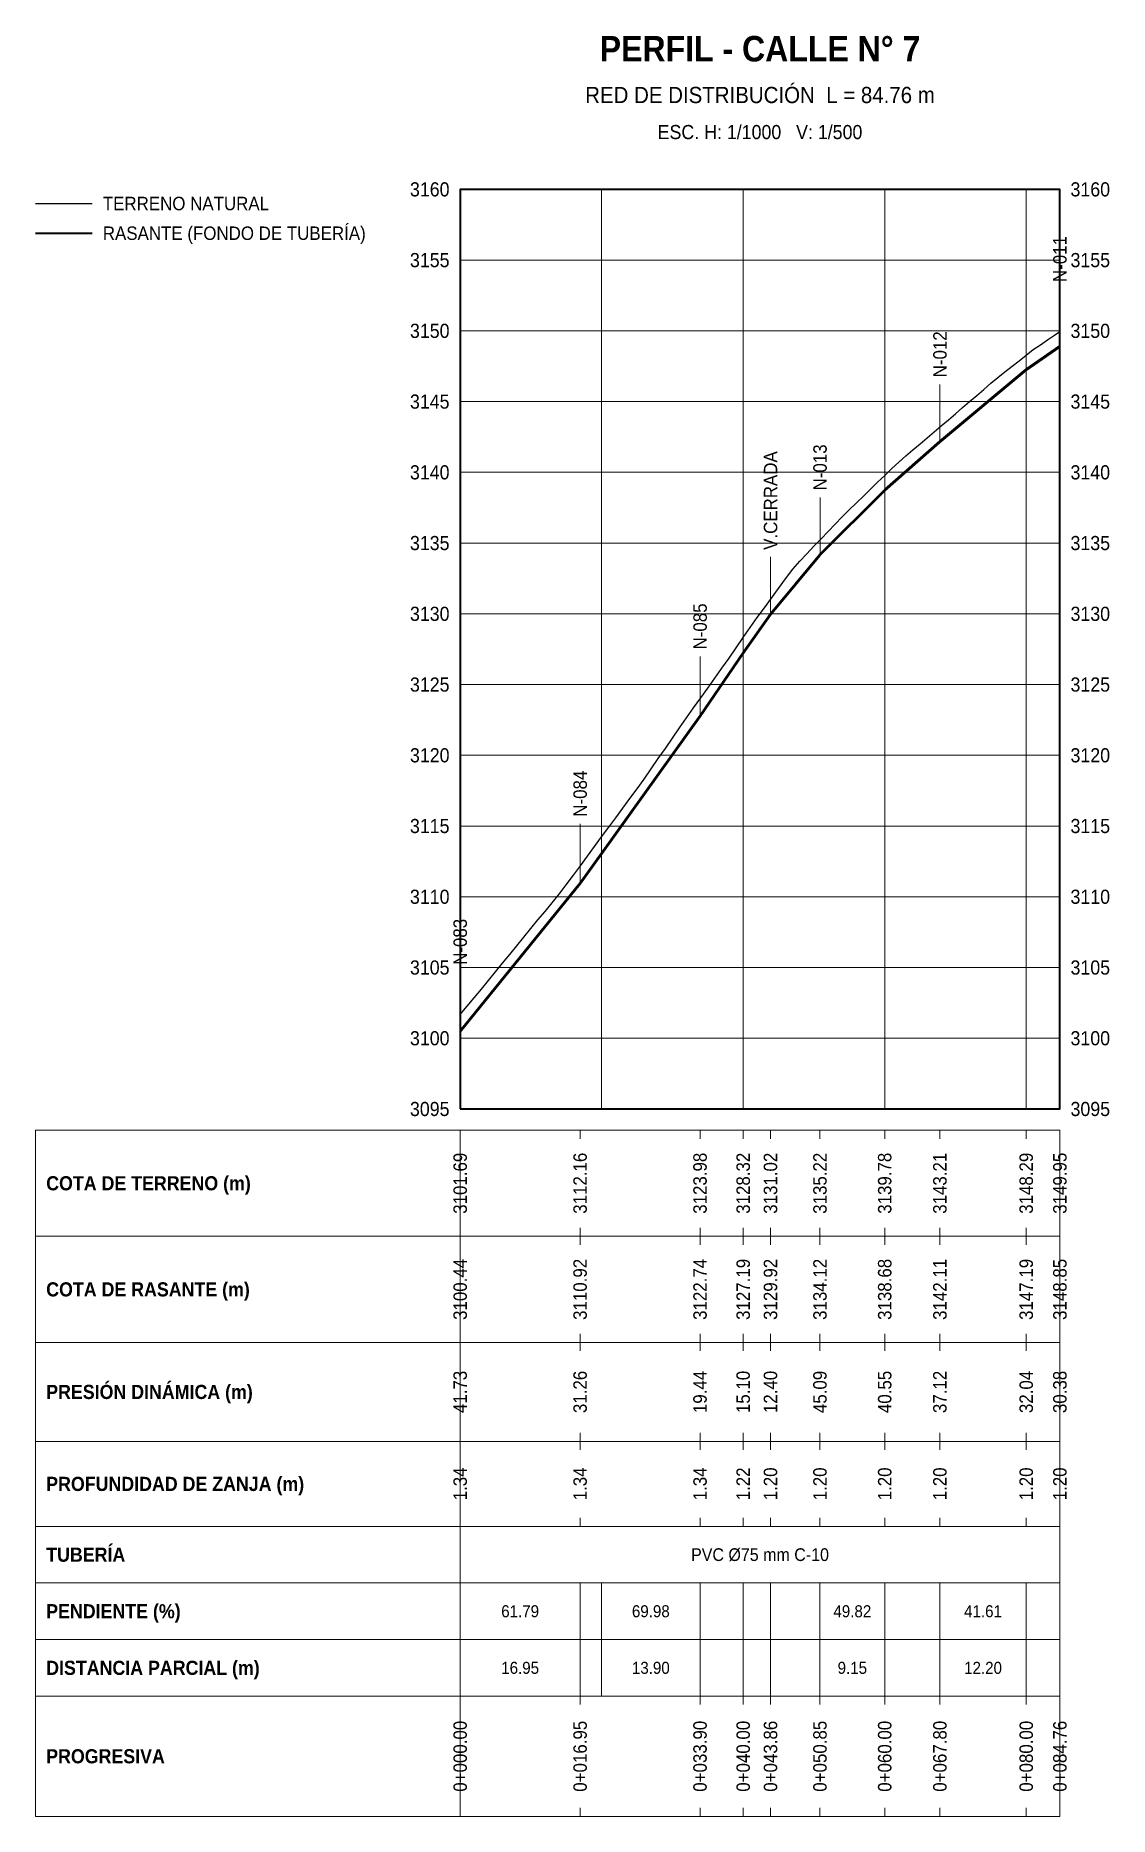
# Model space of a CAD drawing. Header units: metres. Extents: x 295850 to 310263, y 8095845 to 8104014.
# Drawn here: x 298707.8 to 298859.6, y 8098900 to 8099151.7 of the extents above; entities that cross this region are included whole.
import ezdxf
from ezdxf.enums import TextEntityAlignment as Align

# ---------------------------------------------------------------- set-up
doc = ezdxf.new("R2010")
doc.units = ezdxf.units.M
for name, color, linetype, lineweight in [('PERF-BANDAS', 7, 'Continuous', 18), ('PERF-EST', 6, 'Continuous', 18), ('PERF-GRILLA', 252, 'Continuous', 9), ('PERF-MARCO', 7, 'Continuous', 35), ('PERF-RASANTE', 1, 'Continuous', 35), ('PERF-TERRENO', 32, 'Continuous', 25), ('PERF-TXT', 7, 'Continuous', 18)]:
    doc.layers.add(name, color=color, linetype=linetype, lineweight=lineweight)
doc.styles.add('ARIAL', font='arial.ttf')
doc.styles.add('ARIAL-B', font='arialbd.ttf')

# ---------------------------------------------------------------- blocks, each defined once
blk = doc.blocks.new('PERFIL_CALLE_N_7')
at = {"layer": 'PERF-BANDAS'}
for p, q in [((298767.8, 8098997), (298767.8, 8098982)), ((298767.8, 8098997), (298767.8, 8098995.8)), ((298784.75, 8098997), (298784.75, 8098995.8)), ((298801.7, 8098997), (298801.7, 8098995.8)), ((298807.8, 8098997), (298807.8, 8098995.8)), ((298811.66, 8098997), (298811.66, 8098995.8)), ((298818.65, 8098997), (298818.65, 8098995.8)), ((298827.8, 8098997), (298827.8, 8098995.8)), ((298835.6, 8098997), (298835.6, 8098995.8)), ((298847.8, 8098997), (298847.8, 8098995.8)), ((298852.56, 8098997), (298852.56, 8098995.8)), ((298767.8, 8098982), (298767.8, 8098983.2)), ((298767.8, 8098982), (298767.8, 8098967)), ((298767.8, 8098982), (298767.8, 8098980.8)), ((298784.75, 8098982), (298784.75, 8098983.2)), ((298784.75, 8098982), (298784.75, 8098980.8)), ((298801.7, 8098982), (298801.7, 8098983.2)), ((298801.7, 8098982), (298801.7, 8098980.8)), ((298807.8, 8098982), (298807.8, 8098983.2)), ((298807.8, 8098982), (298807.8, 8098980.8)), ((298811.66, 8098982), (298811.66, 8098983.2)), ((298811.66, 8098982), (298811.66, 8098980.8)), ((298818.65, 8098982), (298818.65, 8098983.2)), ((298818.65, 8098982), (298818.65, 8098980.8)), ((298827.8, 8098982), (298827.8, 8098983.2)), ((298827.8, 8098982), (298827.8, 8098980.8)), ((298835.6, 8098982), (298835.6, 8098983.2)), ((298835.6, 8098982), (298835.6, 8098980.8)), ((298847.8, 8098982), (298847.8, 8098983.2)), ((298847.8, 8098982), (298847.8, 8098980.8)), ((298852.56, 8098982), (298852.56, 8098983.2)), ((298852.56, 8098982), (298852.56, 8098980.8)), ((298767.8, 8098967), (298767.8, 8098968.2)), ((298767.8, 8098967), (298767.8, 8098953)), ((298767.8, 8098967), (298767.8, 8098965.8)), ((298784.75, 8098967), (298784.75, 8098968.2)), ((298784.75, 8098967), (298784.75, 8098965.8)), ((298801.7, 8098967), (298801.7, 8098968.2)), ((298801.7, 8098967), (298801.7, 8098965.8)), ((298807.8, 8098967), (298807.8, 8098968.2)), ((298807.8, 8098967), (298807.8, 8098965.8)), ((298811.66, 8098967), (298811.66, 8098968.2)), ((298811.66, 8098967), (298811.66, 8098965.8)), ((298818.65, 8098967), (298818.65, 8098968.2)), ((298818.65, 8098967), (298818.65, 8098965.8)), ((298827.8, 8098967), (298827.8, 8098968.2)), ((298827.8, 8098967), (298827.8, 8098965.8)), ((298835.6, 8098967), (298835.6, 8098968.2)), ((298835.6, 8098967), (298835.6, 8098965.8)), ((298847.8, 8098967), (298847.8, 8098968.2)), ((298847.8, 8098967), (298847.8, 8098965.8)), ((298852.56, 8098967), (298852.56, 8098968.2)), ((298852.56, 8098967), (298852.56, 8098965.8)), ((298767.8, 8098953), (298767.8, 8098954.2)), ((298784.75, 8098953), (298784.75, 8098954.2)), ((298801.7, 8098953), (298801.7, 8098954.2)), ((298807.8, 8098953), (298807.8, 8098954.2)), ((298811.66, 8098953), (298811.66, 8098954.2)), ((298818.65, 8098953), (298818.65, 8098954.2)), ((298827.8, 8098953), (298827.8, 8098954.2)), ((298835.6, 8098953), (298835.6, 8098954.2)), ((298847.8, 8098953), (298847.8, 8098954.2)), ((298852.56, 8098953), (298852.56, 8098954.2)), ((298767.8, 8098953), (298767.8, 8098941)), ((298767.8, 8098953), (298767.8, 8098951.8)), ((298784.75, 8098953), (298784.75, 8098951.8)), ((298801.7, 8098953), (298801.7, 8098951.8)), ((298807.8, 8098953), (298807.8, 8098951.8)), ((298811.66, 8098953), (298811.66, 8098951.8)), ((298818.65, 8098953), (298818.65, 8098951.8)), ((298827.8, 8098953), (298827.8, 8098951.8)), ((298835.6, 8098953), (298835.6, 8098951.8)), ((298847.8, 8098953), (298847.8, 8098951.8)), ((298852.56, 8098953), (298852.56, 8098951.8)), ((298767.8, 8098941), (298767.8, 8098942.2)), ((298784.75, 8098941), (298784.75, 8098942.2)), ((298801.7, 8098941), (298801.7, 8098942.2)), ((298807.8, 8098941), (298807.8, 8098942.2)), ((298811.66, 8098941), (298811.66, 8098942.2)), ((298818.65, 8098941), (298818.65, 8098942.2)), ((298827.8, 8098941), (298827.8, 8098942.2)), ((298835.6, 8098941), (298835.6, 8098942.2)), ((298847.8, 8098941), (298847.8, 8098942.2)), ((298852.56, 8098941), (298852.56, 8098942.2)), ((298767.8, 8098941), (298767.8, 8098933)), ((298852.56, 8098941), (298852.56, 8098933)), ((298767.8, 8098933), (298767.8, 8098925)), ((298784.75, 8098933), (298784.75, 8098925)), ((298787.8, 8098933), (298787.8, 8098925)), ((298801.7, 8098933), (298801.7, 8098925)), ((298807.8, 8098933), (298807.8, 8098925)), ((298811.66, 8098933), (298811.66, 8098925)), ((298818.65, 8098933), (298818.65, 8098925)), ((298827.8, 8098933), (298827.8, 8098925)), ((298835.6, 8098933), (298835.6, 8098925)), ((298847.8, 8098933), (298847.8, 8098925)), ((298852.56, 8098933), (298852.56, 8098925)), ((298767.8, 8098925), (298767.8, 8098917)), ((298784.75, 8098925), (298784.75, 8098917)), ((298787.8, 8098925), (298787.8, 8098917)), ((298801.7, 8098925), (298801.7, 8098917)), ((298807.8, 8098925), (298807.8, 8098917)), ((298811.66, 8098925), (298811.66, 8098917)), ((298818.65, 8098925), (298818.65, 8098917)), ((298827.8, 8098925), (298827.8, 8098917)), ((298835.6, 8098925), (298835.6, 8098917)), ((298847.8, 8098925), (298847.8, 8098917)), ((298852.56, 8098925), (298852.56, 8098917)), ((298767.8, 8098917), (298767.8, 8098900)), ((298767.8, 8098917), (298767.8, 8098915.8)), ((298784.75, 8098917), (298784.75, 8098915.8)), ((298801.7, 8098917), (298801.7, 8098915.8)), ((298807.8, 8098917), (298807.8, 8098915.8)), ((298811.66, 8098917), (298811.66, 8098915.8)), ((298818.65, 8098917), (298818.65, 8098915.8)), ((298827.8, 8098917), (298827.8, 8098915.8)), ((298835.6, 8098917), (298835.6, 8098915.8)), ((298847.8, 8098917), (298847.8, 8098915.8)), ((298852.56, 8098917), (298852.56, 8098915.8)), ((298767.8, 8098900), (298767.8, 8098901.2)), ((298784.75, 8098900), (298784.75, 8098901.2)), ((298801.7, 8098900), (298801.7, 8098901.2)), ((298807.8, 8098900), (298807.8, 8098901.2)), ((298811.66, 8098900), (298811.66, 8098901.2)), ((298818.65, 8098900), (298818.65, 8098901.2)), ((298827.8, 8098900), (298827.8, 8098901.2)), ((298835.6, 8098900), (298835.6, 8098901.2)), ((298847.8, 8098900), (298847.8, 8098901.2)), ((298852.56, 8098900), (298852.56, 8098901.2))]:
    blk.add_line(p, q, dxfattribs=at)
for points in [[(298707.8, 8098982), (298852.56, 8098982), (298852.56, 8098997), (298707.8, 8098997)], [(298707.8, 8098967), (298852.56, 8098967), (298852.56, 8098982), (298707.8, 8098982)], [(298707.8, 8098953), (298852.56, 8098953), (298852.56, 8098967), (298707.8, 8098967)], [(298707.8, 8098941), (298852.56, 8098941), (298852.56, 8098953), (298707.8, 8098953)], [(298707.8, 8098933), (298852.56, 8098933), (298852.56, 8098941), (298707.8, 8098941)], [(298707.8, 8098925), (298852.56, 8098925), (298852.56, 8098933), (298707.8, 8098933)], [(298707.8, 8098917), (298852.56, 8098917), (298852.56, 8098925), (298707.8, 8098925)], [(298707.8, 8098900), (298852.56, 8098900), (298852.56, 8098917), (298707.8, 8098917)]]:
    blk.add_lwpolyline(points, close=True, dxfattribs=at)
at = {"layer": 'PERF-EST'}
for p, q in [((298852.56, 8099107.7), (298852.56, 8099115.9)), ((298835.61, 8099094.23), (298835.61, 8099102.43)), ((298818.66, 8099078.24), (298818.66, 8099086.44)), ((298811.67, 8099069.84), (298811.67, 8099078.04)), ((298801.71, 8099055.48), (298801.71, 8099063.96)), ((298784.76, 8099031.83), (298784.76, 8099040.32)), ((298767.8, 8099010.89), (298767.8, 8099019.37))]:
    blk.add_line(p, q, dxfattribs=at)
at = {"layer": 'PERF-GRILLA'}
for p, q in [((298767.8, 8099130), (298852.56, 8099130)), ((298767.8, 8099000), (298767.8, 8099130)), ((298787.8, 8099000), (298787.8, 8099130)), ((298807.8, 8099000), (298807.8, 8099130)), ((298827.8, 8099000), (298827.8, 8099130)), ((298847.8, 8099000), (298847.8, 8099130)), ((298767.8, 8099120), (298852.56, 8099120)), ((298767.8, 8099110), (298852.56, 8099110)), ((298767.8, 8099100), (298852.56, 8099100)), ((298767.8, 8099090), (298852.56, 8099090)), ((298767.8, 8099080), (298852.56, 8099080)), ((298767.8, 8099070), (298852.56, 8099070)), ((298767.8, 8099060), (298852.56, 8099060)), ((298767.8, 8099050), (298852.56, 8099050)), ((298767.8, 8099040), (298852.56, 8099040)), ((298767.8, 8099030), (298852.56, 8099030)), ((298767.8, 8099020), (298852.56, 8099020)), ((298767.8, 8099010), (298852.56, 8099010)), ((298767.8, 8099000), (298852.56, 8099000))]:
    blk.add_line(p, q, dxfattribs=at)
at = {"layer": 'PERF-MARCO'}
blk.add_lwpolyline([(298767.8, 8099000), (298852.56, 8099000), (298852.56, 8099130), (298767.8, 8099130)], close=True, dxfattribs=at)
at = {"layer": 'PERF-RASANTE'}
blk.add_line((298707.8, 8099123.8), (298715.8, 8099123.8), dxfattribs=at)
at = {"layer": 'PERF-RASANTE', "color": 5}
blk.add_lwpolyline([(298767.8, 8099011.09), (298784.75, 8099032.03), (298787.8, 8099036.22), (298801.7, 8099055.68), (298807.8, 8099064.59), (298811.66, 8099070.04), (298818.65, 8099078.44), (298827.8, 8099087.56), (298835.6, 8099094.42), (298847.8, 8099104.58), (298852.56, 8099107.9)], dxfattribs=at)
at = {"layer": 'PERF-RASANTE'}
blk.add_lwpolyline([(298767.8, 8099010.89), (298784.75, 8099031.83), (298787.8, 8099036.02), (298801.7, 8099055.48), (298807.8, 8099064.39), (298811.66, 8099069.84), (298818.65, 8099078.24), (298827.8, 8099087.36), (298835.6, 8099094.22), (298847.8, 8099104.38), (298852.56, 8099107.7)], dxfattribs=at)
at = {"layer": 'PERF-TERRENO'}
blk.add_line((298707.8, 8099128), (298715.8, 8099128), dxfattribs=at)
blk.add_lwpolyline([(298767.8, 8099013.37), (298768.8, 8099014.55), (298769.8, 8099015.72), (298770.8, 8099016.93), (298771.8, 8099018.16), (298772.8, 8099019.38), (298773.8, 8099020.6), (298774.8, 8099021.83), (298775.8, 8099023.05), (298776.8, 8099024.27), (298777.8, 8099025.49), (298778.8, 8099026.72), (298779.8, 8099027.94), (298780.8, 8099029.16), (298781.8, 8099030.39), (298782.8, 8099031.67), (298783.8, 8099033.03), (298784.8, 8099034.39), (298785.8, 8099035.74), (298786.8, 8099037.1), (298787.8, 8099038.46), (298788.8, 8099039.82), (298789.8, 8099041.17), (298790.8, 8099042.53), (298791.8, 8099043.89), (298792.8, 8099045.25), (298793.8, 8099046.64), (298794.8, 8099048.08), (298795.8, 8099049.53), (298796.8, 8099050.97), (298797.8, 8099052.42), (298798.8, 8099053.86), (298799.8, 8099055.28), (298800.8, 8099056.69), (298801.8, 8099058.1), (298802.8, 8099059.51), (298803.8, 8099060.92), (298804.8, 8099062.33), (298805.8, 8099063.74), (298806.8, 8099065.18), (298807.8, 8099066.63), (298808.8, 8099068.08), (298809.8, 8099069.5), (298810.8, 8099070.86), (298811.8, 8099072.23), (298812.8, 8099073.59), (298813.8, 8099074.96), (298814.8, 8099076.32), (298815.8, 8099077.45), (298816.8, 8099078.5), (298817.8, 8099079.55), (298818.8, 8099080.6), (298819.8, 8099081.64), (298820.8, 8099082.69), (298821.8, 8099083.73), (298822.8, 8099084.7), (298823.8, 8099085.67), (298824.8, 8099086.64), (298825.8, 8099087.61), (298826.8, 8099088.59), (298827.8, 8099089.56), (298828.8, 8099090.53), (298829.8, 8099091.45), (298830.8, 8099092.31), (298831.8, 8099093.17), (298832.8, 8099094.03), (298833.8, 8099094.89), (298834.8, 8099095.74), (298835.8, 8099096.59), (298836.8, 8099097.44), (298837.8, 8099098.29), (298838.8, 8099099.15), (298839.8, 8099100.01), (298840.8, 8099100.86), (298841.8, 8099101.72), (298842.8, 8099102.58), (298843.8, 8099103.4), (298844.8, 8099104.19), (298845.8, 8099104.99), (298846.8, 8099105.78), (298847.8, 8099106.58), (298848.8, 8099107.36), (298849.8, 8099108.04), (298850.8, 8099108.71), (298851.8, 8099109.39), (298852.56, 8099109.9)], dxfattribs=at)
at = {"layer": 'PERF-EST', "style": 'ARIAL', "width": 0.9}
for s, p in [('N-011', (298852.56, 8099116.9)), ('N-012', (298835.61, 8099103.43)), ('V.CERRADA', (298811.67, 8099079.04)), ('N-013', (298818.66, 8099087.44)), ('N-085', (298801.71, 8099064.96)), ('N-084', (298784.76, 8099041.32)), ('N-083', (298767.8, 8099020.37))]:
    blk.add_text(s, height=1.9, rotation=90, dxfattribs=at).set_placement(p, align=Align.MIDDLE_LEFT)
at = {"layer": 'PERF-TXT', "width": 0.9}
for s, height, style, p in [('PERFIL - CALLE N° 7', 3.6, 'ARIAL-B', (298810.18, 8099147)), ('RED DE DISTRIBUCIÓN  L = 84.76 m', 2.3, 'ARIAL', (298810.18, 8099141.5)), ('ESC. H: 1/1000   V: 1/500', 2, 'ARIAL', (298810.18, 8099136.5))]:
    blk.add_text(s, height=height, dxfattribs=dict(at, style=style)).set_placement(p, align=Align.BOTTOM_CENTER)
at = {"layer": 'PERF-TXT', "style": 'ARIAL', "width": 0.9}
for s, p in [('3160', (298766.3, 8099130)), ('3155', (298766.3, 8099120)), ('3150', (298766.3, 8099110)), ('3145', (298766.3, 8099100)), ('3140', (298766.3, 8099090)), ('3135', (298766.3, 8099080)), ('3130', (298766.3, 8099070)), ('3125', (298766.3, 8099060)), ('3120', (298766.3, 8099050)), ('3115', (298766.3, 8099040)), ('3110', (298766.3, 8099030)), ('3105', (298766.3, 8099020)), ('3100', (298766.3, 8099010)), ('3095', (298766.3, 8099000))]:
    blk.add_text(s, height=2, dxfattribs=at).set_placement(p, align=Align.MIDDLE_RIGHT)
at = {"layer": 'PERF-TXT', "width": 0.9}
for s, height, style, p in [('3160', 2, 'ARIAL', (298854.06, 8099130)), ('TERRENO NATURAL', 1.9, 'ARIAL', (298717.3, 8099128)), ('RASANTE (FONDO DE TUBERÍA)', 1.9, 'ARIAL', (298717.3, 8099123.8)), ('3155', 2, 'ARIAL', (298854.06, 8099120)), ('3150', 2, 'ARIAL', (298854.06, 8099110)), ('3145', 2, 'ARIAL', (298854.06, 8099100)), ('3140', 2, 'ARIAL', (298854.06, 8099090)), ('3135', 2, 'ARIAL', (298854.06, 8099080)), ('3130', 2, 'ARIAL', (298854.06, 8099070)), ('3125', 2, 'ARIAL', (298854.06, 8099060)), ('3120', 2, 'ARIAL', (298854.06, 8099050)), ('3115', 2, 'ARIAL', (298854.06, 8099040)), ('3110', 2, 'ARIAL', (298854.06, 8099030)), ('3105', 2, 'ARIAL', (298854.06, 8099020)), ('3100', 2, 'ARIAL', (298854.06, 8099010)), ('3095', 2, 'ARIAL', (298854.06, 8099000)), ('COTA DE TERRENO (m)', 2, 'ARIAL-B', (298709.3, 8098989.5)), ('COTA DE RASANTE (m)', 2, 'ARIAL-B', (298709.3, 8098974.5)), ('PRESIÓN DINÁMICA (m)', 2, 'ARIAL-B', (298709.3, 8098960)), ('PROFUNDIDAD DE ZANJA (m)', 2, 'ARIAL-B', (298709.3, 8098947)), ('TUBERÍA', 2, 'ARIAL-B', (298709.3, 8098937)), ('PENDIENTE (%)', 2, 'ARIAL-B', (298709.3, 8098929)), ('DISTANCIA PARCIAL (m)', 2, 'ARIAL-B', (298709.3, 8098921)), ('PROGRESIVA', 2, 'ARIAL-B', (298709.3, 8098908.5))]:
    blk.add_text(s, height=height, dxfattribs=dict(at, style=style)).set_placement(p, align=Align.MIDDLE_LEFT)
at = {"layer": 'PERF-TXT', "style": 'ARIAL', "width": 0.9}
for s, p in [('3101.69', (298767.8, 8098989.5)), ('3112.16', (298784.75, 8098989.5)), ('3123.98', (298801.7, 8098989.5)), ('3128.32', (298807.8, 8098989.5)), ('3131.02', (298811.66, 8098989.5)), ('3135.22', (298818.65, 8098989.5)), ('3139.78', (298827.8, 8098989.5)), ('3143.21', (298835.6, 8098989.5)), ('3148.29', (298847.8, 8098989.5)), ('3149.95', (298852.56, 8098989.5)), ('3100.44', (298767.8, 8098974.5)), ('3110.92', (298784.75, 8098974.5)), ('3122.74', (298801.7, 8098974.5)), ('3127.19', (298807.8, 8098974.5)), ('3129.92', (298811.66, 8098974.5)), ('3134.12', (298818.65, 8098974.5)), ('3138.68', (298827.8, 8098974.5)), ('3142.11', (298835.6, 8098974.5)), ('3147.19', (298847.8, 8098974.5)), ('3148.85', (298852.56, 8098974.5)), ('41.73', (298767.8, 8098960)), ('31.26', (298784.75, 8098960)), ('19.44', (298801.7, 8098960)), ('15.10', (298807.8, 8098960)), ('12.40', (298811.66, 8098960)), ('45.09', (298818.65, 8098960)), ('40.55', (298827.8, 8098960)), ('37.12', (298835.6, 8098960)), ('32.04', (298847.8, 8098960)), ('30.38', (298852.56, 8098960)), ('1.34', (298767.8, 8098947)), ('1.34', (298784.75, 8098947)), ('1.34', (298801.7, 8098947)), ('1.22', (298807.8, 8098947)), ('1.20', (298811.66, 8098947)), ('1.20', (298818.65, 8098947)), ('1.20', (298827.8, 8098947)), ('1.20', (298835.6, 8098947)), ('1.20', (298847.8, 8098947)), ('1.20', (298852.56, 8098947)), ('0+000.00', (298767.8, 8098908.5)), ('0+016.95', (298784.75, 8098908.5)), ('0+033.90', (298801.7, 8098908.5)), ('0+040.00', (298807.8, 8098908.5)), ('0+043.86', (298811.66, 8098908.5)), ('0+050.85', (298818.65, 8098908.5)), ('0+060.00', (298827.8, 8098908.5)), ('0+067.80', (298835.6, 8098908.5)), ('0+080.00', (298847.8, 8098908.5)), ('0+084.76', (298852.56, 8098908.5))]:
    blk.add_text(s, height=1.9, rotation=90, dxfattribs=at).set_placement(p, align=Align.MIDDLE_CENTER)
for s, height, p in [('PVC Ø75 mm C-10', 1.8, (298810.18, 8098937)), ('61.79', 1.7, (298776.28, 8098929)), ('69.98', 1.7, (298794.75, 8098929)), ('49.82', 1.7, (298823.23, 8098929)), ('41.61', 1.7, (298841.7, 8098929)), ('16.95', 1.7, (298776.28, 8098921)), ('13.90', 1.7, (298794.75, 8098921)), ('9.15', 1.7, (298823.23, 8098921)), ('12.20', 1.7, (298841.7, 8098921))]:
    blk.add_text(s, height=height, dxfattribs=at).set_placement(p, align=Align.MIDDLE_CENTER)

msp = doc.modelspace()

# ---------------------------------------------------------------- block references
at = {"layer": 'PERF-MARCO'}
msp.add_blockref('PERFIL_CALLE_N_7', (0, 0), dxfattribs=at)

doc.saveas('drawing.dxf')
